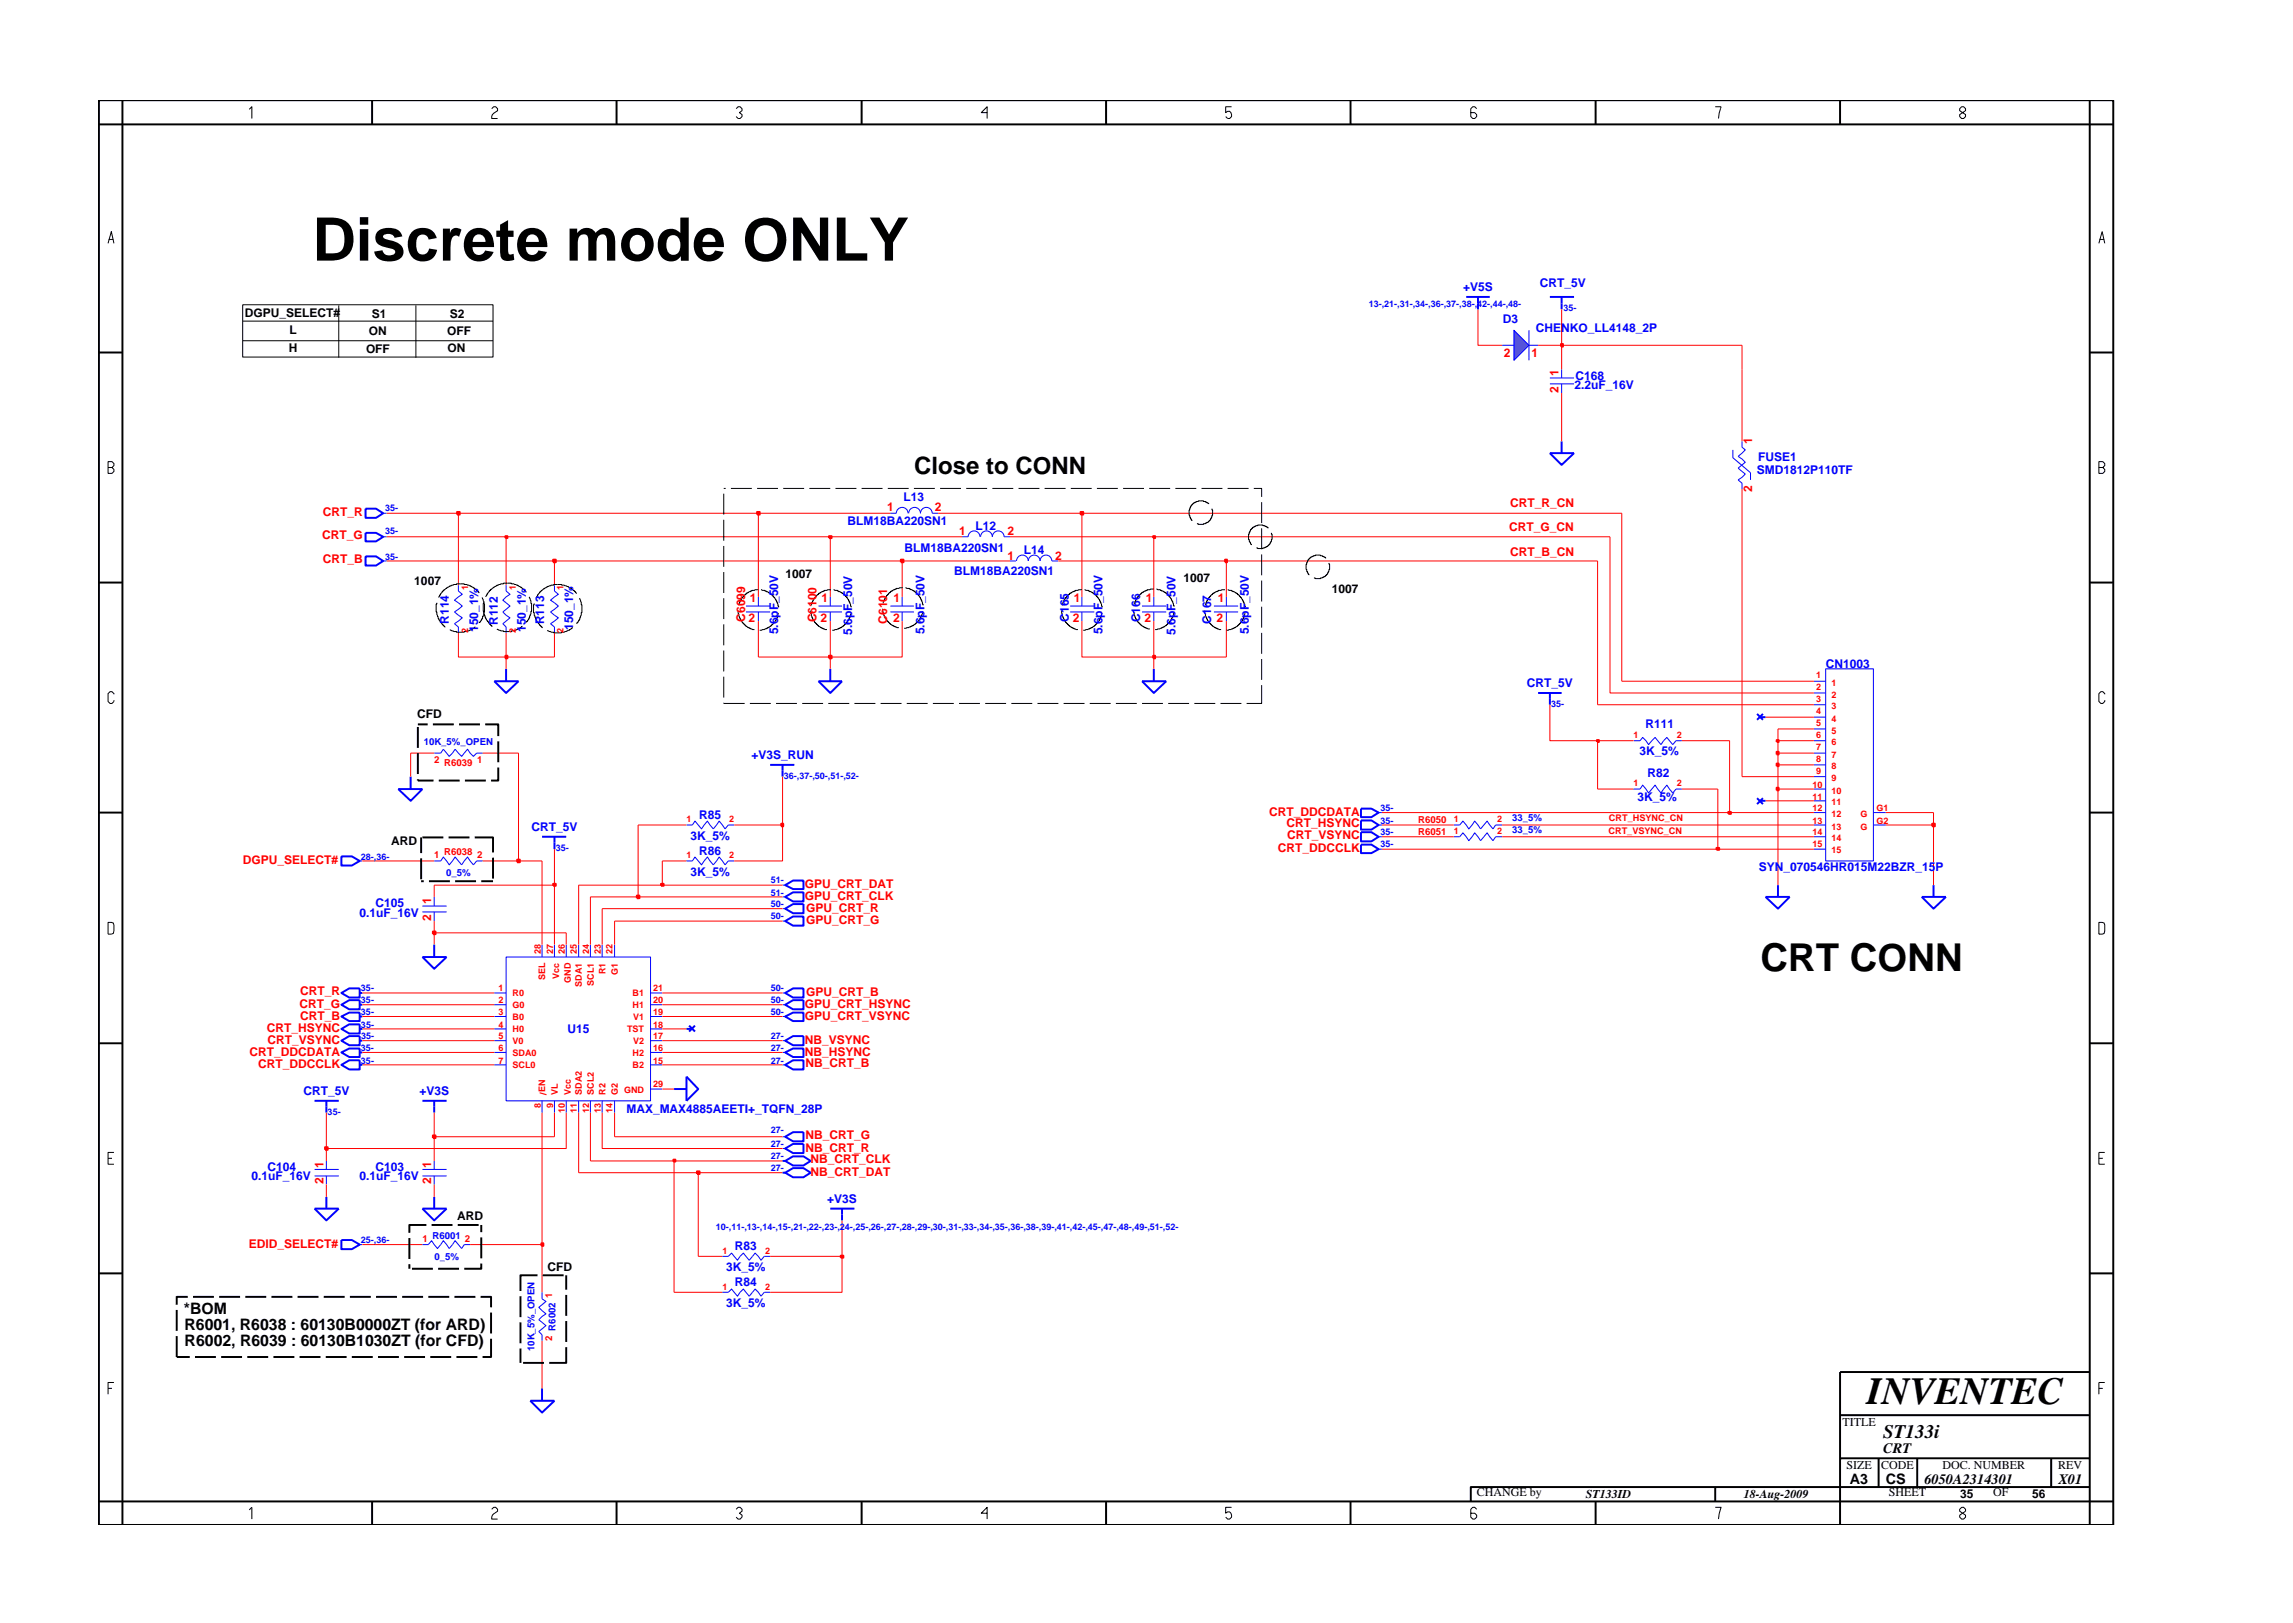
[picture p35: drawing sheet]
<svg xmlns="http://www.w3.org/2000/svg" width="297mm" height="210mm" viewBox="0 0 297 210" stroke-linecap="round" stroke-linejoin="round" font-family="sans-serif">
<defs><g id="words">
<text font-size="7.8" x="40.5" y="33.8">Discrete mode ONLY</text>
<g font-size="5">
<text x="228" y="125.8">CRT CONN</text>
<text x="241.8" y="181.9">INVENTEC</text>
</g>
<text font-size="3.1" x="118.4" y="61.4">Close to CONN</text>
<text font-size="2.5" x="244" y="186.3">ST133i</text>
<g font-size="2.1">
<text x="23.8" y="170.3">*BOM</text>
<text x="23.9" y="172.3">R6001, R6038 : 60130B0000ZT (for ARD)</text>
<text x="23.9" y="174.3">R6002, R6039 : 60130B1030ZT (for CFD)</text>
</g>
<g font-size="1.9">
<text x="244" y="188.2">CRT</text>
<text x="239.6" y="192.2">A3</text>
<text x="244.3" y="192.3">CS</text>
<text x="249.3" y="192.2">6050A2314301</text>
<text x="266.6" y="192.2">X01</text>
</g>
<g font-size="1.6">
<text x="31.7" y="41.1">DGPU_SELECT#</text>
<text x="48.2" y="41.2">S1</text>
<text x="58.3" y="41.1">S2</text>
<text x="37.4" y="45.6">H</text>
<text x="37.5" y="43.3">L</text>
<text x="47.4" y="45.7">OFF</text>
<text x="47.8" y="43.4">ON</text>
<text x="57.9" y="43.4">OFF</text>
<text x="58" y="45.6">ON</text>
<text x="53.7" y="75.8">1007</text>
<text x="101.8" y="74.9">1007</text>
<text x="153.3" y="75.4">1007</text>
<text x="172.5" y="76.8">1007</text>
<text x="54.1" y="93.1">CFD</text>
<text x="50.7" y="109.5">ARD</text>
<text x="59.2" y="158">ARD</text>
<text x="70.9" y="164.6">CFD</text>
<text x="238.7" y="184.8">TITLE</text>
<text x="239.2" y="190.4">SIZE</text>
<text x="243.7" y="190.4">CODE</text>
<text x="251.6" y="190.4">DOC. NUMBER</text>
<text x="266.6" y="190.4">REV</text>
<text x="191.3" y="193.8">CHANGE by</text>
<text x="205.4" y="194.1">ST133ID</text>
<text x="225.9" y="194.1">18-Aug-2009</text>
<text x="244.7" y="193.8">SHEET</text>
<text x="253.9" y="194.1">35</text>
<text x="258.2" y="193.8">OF</text>
<text x="263.3" y="194.1">56</text>
</g>
<g font-size="1.6" fill="#00f">
<text x="189.5" y="37.7">+V5S</text>
<text x="194.7" y="41.9">D3</text>
<text x="199.5" y="37.2">CRT_5V</text>
<text x="198.9" y="43.1">CHENKO_LL4148_2P</text>
<text x="204" y="50.4">2.2uF_16V</text>
<text x="204.1" y="49.2">C168</text>
<text x="227.8" y="59.7">FUSE1</text>
<text x="117.1" y="65">L13</text>
<text x="227.6" y="61.4">SMD1812P110TF</text>
<text x="109.8" y="68">BLM18BA220SN1</text>
<text x="117.2" y="71.5">BLM18BA220SN1</text>
<text x="126.4" y="68.6">L12</text>
<text x="132.6" y="71.7">L14</text>
<text x="123.6" y="74.5">BLM18BA220SN1</text>
<text x="58.1" y="80.8" transform="rotate(-90 58.1 80.8)">R114</text>
<text x="62" y="81.9" transform="rotate(-90 62 81.9)">150_1%</text>
<text x="64.5" y="81" transform="rotate(-90 64.5 81)">R112</text>
<text x="68.1" y="81.9" transform="rotate(-90 68.1 81.9)">150_1%</text>
<text x="70.5" y="80.9" transform="rotate(-90 70.5 80.9)">R113</text>
<text x="74.2" y="81.6" transform="rotate(-90 74.2 81.6)">150_1%</text>
<text x="100.8" y="82.2" transform="rotate(-90 100.8 82.2)">5.6pF_50V</text>
<text x="110.4" y="82.3" transform="rotate(-90 110.4 82.3)">5.6pF_50V</text>
<text x="119.8" y="82.2" transform="rotate(-90 119.8 82.2)">5.6pF_50V</text>
<text x="138.5" y="80.5" transform="rotate(-90 138.5 80.5)">C165</text>
<text x="142.8" y="82.2" transform="rotate(-90 142.8 82.2)">5.6pF_50V</text>
<text x="147.7" y="80.6" transform="rotate(-90 147.7 80.6)">C166</text>
<text x="152.3" y="82.3" transform="rotate(-90 152.3 82.3)">5.6pF_50V</text>
<text x="156.9" y="80.8" transform="rotate(-90 156.9 80.8)">C167</text>
<text x="161.8" y="82.2" transform="rotate(-90 161.8 82.2)">5.6pF_50V</text>
<text x="197.8" y="89">CRT_5V</text>
<text x="236.5" y="86.5">CN1003</text>
<text x="213.1" y="94.3">R111</text>
<text x="97.3" y="98.3">+V3S_RUN</text>
<text x="212.4" y="97.8">3K_5%</text>
<text x="213.4" y="100.7">R82</text>
<text x="68.8" y="107.6">CRT_5V</text>
<text x="90.6" y="106.1">R85</text>
<text x="212.1" y="103.8">3K_5%</text>
<text x="89.4" y="108.8">3K_5%</text>
<text x="89.4" y="113.5">3K_5%</text>
<text x="90.6" y="110.8">R86</text>
<text x="227.8" y="112.9">SYN_070546HR015M22BZR_15P</text>
<text x="46.6" y="118.8">0.1uF_16V</text>
<text x="48.6" y="117.5">C105</text>
<text x="73.5" y="133.9">U15</text>
<text x="39.3" y="141.8">CRT_5V</text>
<text x="54.3" y="141.8">+V3S</text>
<text x="81.1" y="144.1">MAX_MAX4885AEETI+_TQFN_28P</text>
<text x="32.6" y="152.9">0.1uF_16V</text>
<text x="34.7" y="151.7">C104</text>
<text x="46.6" y="152.9">0.1uF_16V</text>
<text x="48.6" y="151.7">C103</text>
<text x="107.2" y="155.8">+V3S</text>
<text x="95.2" y="162">R83</text>
<text x="94.1" y="164.7">3K_5%</text>
<text x="95.2" y="166.7">R84</text>
<text x="94.1" y="169.4">3K_5%</text>
</g>
<g font-size="1.6" fill="#f00">
<text x="194.8" y="46.3">2</text>
<text x="198.4" y="46.3">1</text>
<text x="201.9" y="50.9" transform="rotate(-90 201.9 50.9)">2</text>
<text x="201.9" y="48.7" transform="rotate(-90 201.9 48.7)">1</text>
<text x="227" y="57.5" transform="rotate(-90 227 57.5)">1</text>
<text x="195.6" y="65.7">CRT_R_CN</text>
<text x="227" y="63.8" transform="rotate(-90 227 63.8)">2</text>
<text x="41.8" y="69.9">CRT_G</text>
<text x="41.8" y="66.8">CRT_R</text>
<text x="114.9" y="66.2">1</text>
<text x="121.1" y="66.2">2</text>
<text x="124.2" y="69.4">1</text>
<text x="130.5" y="69.4">2</text>
<text x="195.5" y="68.8">CRT_G_CN</text>
<text x="41.8" y="72.9">CRT_B</text>
<text x="97.1" y="78">1</text>
<text x="106.4" y="78">1</text>
<text x="115.8" y="78">1</text>
<text x="130.5" y="72.5">1</text>
<text x="136.7" y="72.5">2</text>
<text x="139.1" y="78">1</text>
<text x="148.4" y="78">1</text>
<text x="157.7" y="78">1</text>
<text x="195.6" y="72.1">CRT_B_CN</text>
<text x="96.5" y="80.5" transform="rotate(-90 96.5 80.5)">C6099</text>
<text x="97" y="80.6">2</text>
<text x="105.8" y="80.6" transform="rotate(-90 105.8 80.6)">C6100</text>
<text x="106.3" y="80.6">2</text>
<text x="114.9" y="80.8" transform="rotate(-90 114.9 80.8)">C6101</text>
<text x="115.7" y="80.6">2</text>
<text x="139" y="80.6">2</text>
<text x="148.3" y="80.6">2</text>
<text x="157.6" y="80.6">2</text>
<text x="164.4" y="105.7">CRT_DDCDATA</text>
<text x="166.6" y="107.2">CRT_HSYNC</text>
<text x="31.5" y="111.9">DGPU_SELECT#</text>
<text x="165.5" y="110.3">CRT_DDCCLK</text>
<text x="166.7" y="108.7">CRT_VSYNC</text>
<text x="55.9" y="119.3" transform="rotate(-90 55.9 119.3)">2</text>
<text x="55.9" y="117.1" transform="rotate(-90 55.9 117.1)">1</text>
<text x="104.3" y="115">GPU_CRT_DAT</text>
<text x="104.3" y="116.6">GPU_CRT_CLK</text>
<text x="104.4" y="118.2">GPU_CRT_R</text>
<text x="104.4" y="119.7">GPU_CRT_G</text>
<text x="38.8" y="130.6">CRT_G</text>
<text x="38.9" y="128.9">CRT_R</text>
<text x="104.3" y="130.6">GPU_CRT_HSYNC</text>
<text x="104.4" y="129">GPU_CRT_B</text>
<text x="32.3" y="136.7">CRT_DDCDATA</text>
<text x="34.6" y="133.7">CRT_HSYNC</text>
<text x="34.6" y="135.2">CRT_VSYNC</text>
<text x="38.9" y="132.1">CRT_B</text>
<text x="104.3" y="132.1">GPU_CRT_VSYNC</text>
<text x="104.3" y="135.2">NB_VSYNC</text>
<text x="104.3" y="136.7">NB_HSYNC</text>
<text x="33.4" y="138.3">CRT_DDCCLK</text>
<text x="104.3" y="138.2">NB_CRT_B</text>
<text x="104.3" y="147.6">NB_CRT_G</text>
<text x="104.3" y="149.2">NB_CRT_R</text>
<text x="41.9" y="153.4" transform="rotate(-90 41.9 153.4)">2</text>
<text x="41.9" y="151.3" transform="rotate(-90 41.9 151.3)">1</text>
<text x="55.9" y="153.4" transform="rotate(-90 55.9 153.4)">2</text>
<text x="55.9" y="151.3" transform="rotate(-90 55.9 151.3)">1</text>
<text x="105" y="152.3">NB_CRT_DAT</text>
<text x="105" y="150.7">NB_CRT_CLK</text>
<text x="32.2" y="161.6">EDID_SELECT#</text>
</g>
<g font-size="1.2" fill="#00f">
<text x="177.3" y="39.8">13-,21-,31-,34-,36-,37-,38-,42-,44-,48-</text>
<text x="202.6" y="40.3">35-</text>
<text x="49.9" y="66.2">35-</text>
<text x="49.9" y="69.1">35-</text>
<text x="49.9" y="72.5">35-</text>
<text x="200.9" y="91.6">35-</text>
<text x="54.9" y="96.5">10K_5%_OPEN</text>
<text x="101.5" y="101">36-,37-,50-,51-,52-</text>
<text x="178.8" y="105.1">35-</text>
<text x="178.8" y="106.7">35-</text>
<text x="195.9" y="107.9">33_5%</text>
<text x="195.9" y="106.4">33_5%</text>
<text x="46.8" y="111.4">28-,36-</text>
<text x="57.8" y="113.5">0_5%</text>
<text x="72" y="110.3">35-</text>
<text x="178.8" y="109.8">35-</text>
<text x="178.8" y="108.2">35-</text>
<text x="99.9" y="117.5">50-</text>
<text x="99.9" y="114.4">51-</text>
<text x="99.9" y="119.1">50-</text>
<text x="99.9" y="116">51-</text>
<text x="46.8" y="128.4">35-</text>
<text x="46.8" y="131.5">35-</text>
<text x="46.8" y="130">35-</text>
<text x="99.9" y="130">50-</text>
<text x="99.9" y="131.5">50-</text>
<text x="99.9" y="128.4">50-</text>
<text x="46.8" y="136.2">35-</text>
<text x="46.8" y="137.8">35-</text>
<text x="46.8" y="133.1">35-</text>
<text x="46.8" y="134.6">35-</text>
<text x="99.9" y="137.8">27-</text>
<text x="99.9" y="134.6">27-</text>
<text x="99.9" y="136.2">27-</text>
<text x="42.4" y="144.4">35-</text>
<text x="99.9" y="148.6">27-</text>
<text x="99.9" y="146.8">27-</text>
<text x="99.9" y="150.1">27-</text>
<text x="99.9" y="151.8">27-</text>
<text x="46.8" y="161.1">25-,36-</text>
<text x="56" y="160.5">R6001</text>
<text x="92.7" y="159.3">10-,11-,13-,14-,15-,21-,22-,23-,24-,25-,26-,27-,28-,29-,30-,31-,33-,34-,35-,36-,38-,39-,41-,42-,45-,47-,48-,49-,51-,52-</text>
<text x="56.3" y="163.2">0_5%</text>
<text x="72" y="172.4" transform="rotate(-90 72 172.4)">R6002</text>
<text x="69.3" y="175" transform="rotate(-90 69.3 175)">10K_5%_OPEN</text>
</g>
<g font-size="1.2" fill="#f00">
<text x="60.7" y="76.5" transform="rotate(-90 60.7 76.5)">1</text>
<text x="66.8" y="76.5" transform="rotate(-90 66.8 76.5)">1</text>
<text x="73" y="76.5" transform="rotate(-90 73 76.5)">1</text>
<text x="60.7" y="82" transform="rotate(-90 60.7 82)">2</text>
<text x="66.8" y="82" transform="rotate(-90 66.8 82)">2</text>
<text x="73" y="82" transform="rotate(-90 73 82)">2</text>
<text x="235.3" y="87.8">1</text>
<text x="235.3" y="89.4">2</text>
<text x="237.3" y="88.8">1</text>
<text x="211.6" y="95.6">1</text>
<text x="217.2" y="95.6">2</text>
<text x="235.3" y="91">3</text>
<text x="235.3" y="92.5">4</text>
<text x="235.3" y="94">5</text>
<text x="235.3" y="95.6">6</text>
<text x="237.3" y="90.4">2</text>
<text x="237.3" y="91.9">3</text>
<text x="237.3" y="93.5">4</text>
<text x="237.3" y="95">5</text>
<text x="56.2" y="98.8">2</text>
<text x="57.5" y="99.2">R6039</text>
<text x="61.8" y="98.8">1</text>
<text x="211.6" y="101.8">1</text>
<text x="217.2" y="101.8">2</text>
<text x="235.3" y="97.1">7</text>
<text x="235.3" y="98.7">8</text>
<text x="235.3" y="100.3">9</text>
<text x="237.3" y="96.5">6</text>
<text x="237.3" y="98.2">7</text>
<text x="237.3" y="99.7">8</text>
<text x="237.3" y="101.2">9</text>
<text x="88.9" y="106.5">1</text>
<text x="94.5" y="106.5">2</text>
<text x="183.7" y="106.6">R6050</text>
<text x="188.3" y="106.5">1</text>
<text x="193.9" y="106.5">2</text>
<text x="208.4" y="108">CRT_VSYNC_CN</text>
<text x="208.4" y="106.4">CRT_HSYNC_CN</text>
<text x="234.8" y="102.1">10</text>
<text x="234.8" y="103.6">11</text>
<text x="234.8" y="105.1">12</text>
<text x="234.8" y="106.7">13</text>
<text x="237.3" y="102.8">10</text>
<text x="237.3" y="104.3">11</text>
<text x="237.3" y="105.9">12</text>
<text x="237.3" y="107.5">13</text>
<text x="241" y="105.9">G</text>
<text x="241" y="107.5">G</text>
<text x="243.1" y="105.1">G1</text>
<text x="243.1" y="106.7">G2</text>
<text x="56.2" y="111.1">1</text>
<text x="57.5" y="110.8">R6038</text>
<text x="61.8" y="111.1">2</text>
<text x="88.9" y="111.1">1</text>
<text x="94.5" y="111.1">2</text>
<text x="183.7" y="108.1">R6051</text>
<text x="188.3" y="108.1">1</text>
<text x="193.9" y="108.1">2</text>
<text x="234.8" y="108.2">14</text>
<text x="234.8" y="109.8">15</text>
<text x="237.3" y="109">14</text>
<text x="237.3" y="110.5">15</text>
<text x="70" y="123.6" transform="rotate(-90 70 123.6)">28</text>
<text x="71.7" y="123.6" transform="rotate(-90 71.7 123.6)">27</text>
<text x="73.2" y="123.6" transform="rotate(-90 73.2 123.6)">26</text>
<text x="74.7" y="123.6" transform="rotate(-90 74.7 123.6)">25</text>
<text x="76.3" y="123.6" transform="rotate(-90 76.3 123.6)">24</text>
<text x="77.8" y="123.6" transform="rotate(-90 77.8 123.6)">23</text>
<text x="79.4" y="123.6" transform="rotate(-90 79.4 123.6)">22</text>
<text x="64.6" y="128.4">1</text>
<text x="64.6" y="131.5">3</text>
<text x="64.6" y="130">2</text>
<text x="66.4" y="129.1">R0</text>
<text x="66.4" y="130.6">G0</text>
<text x="70.6" y="127" transform="rotate(-90 70.6 127)">SEL</text>
<text x="72.4" y="126.8" transform="rotate(-90 72.4 126.8)">Vcc</text>
<text x="73.9" y="127.3" transform="rotate(-90 73.9 127.3)">GND</text>
<text x="75.4" y="127.8" transform="rotate(-90 75.4 127.8)">SDA1</text>
<text x="76.9" y="127.7" transform="rotate(-90 76.9 127.7)">SCL1</text>
<text x="78.4" y="126.2" transform="rotate(-90 78.4 126.2)">R1</text>
<text x="80" y="126.3" transform="rotate(-90 80 126.3)">G1</text>
<text x="81.9" y="130.6">H1</text>
<text x="81.9" y="129.1">B1</text>
<text x="84.6" y="128.4">21</text>
<text x="84.6" y="130">20</text>
<text x="84.6" y="131.5">19</text>
<text x="64.6" y="133.1">4</text>
<text x="64.6" y="134.6">5</text>
<text x="64.6" y="137.8">7</text>
<text x="64.6" y="136.2">6</text>
<text x="66.4" y="132.1">B0</text>
<text x="66.4" y="133.7">H0</text>
<text x="66.4" y="135.2">V0</text>
<text x="66.4" y="136.8">SDA0</text>
<text x="81.2" y="133.7">TST</text>
<text x="81.9" y="136.8">H2</text>
<text x="82" y="132.1">V1</text>
<text x="82" y="135.2">V2</text>
<text x="84.6" y="136.2">16</text>
<text x="84.6" y="137.8">15</text>
<text x="84.6" y="133.1">18</text>
<text x="84.6" y="134.6">17</text>
<text x="66.4" y="138.4">SCL0</text>
<text x="70" y="143.6" transform="rotate(-90 70 143.6)">8</text>
<text x="70.8" y="141.8" transform="rotate(-90 70.8 141.8)">/EN</text>
<text x="71.7" y="143.6" transform="rotate(-90 71.7 143.6)">9</text>
<text x="72.3" y="141.8" transform="rotate(-90 72.3 141.8)">VL</text>
<text x="73.9" y="141.8" transform="rotate(-90 73.9 141.8)">Vcc</text>
<text x="75.4" y="141.8" transform="rotate(-90 75.4 141.8)">SDA2</text>
<text x="76.9" y="141.8" transform="rotate(-90 76.9 141.8)">SCL2</text>
<text x="78.4" y="141.8" transform="rotate(-90 78.4 141.8)">R2</text>
<text x="80" y="141.8" transform="rotate(-90 80 141.8)">G2</text>
<text x="80.8" y="141.6">GND</text>
<text x="81.9" y="138.4">B2</text>
<text x="84.6" y="140.8">29</text>
<text x="73.2" y="144.2" transform="rotate(-90 73.2 144.2)">10</text>
<text x="74.7" y="144.2" transform="rotate(-90 74.7 144.2)">11</text>
<text x="76.3" y="144.2" transform="rotate(-90 76.3 144.2)">12</text>
<text x="77.8" y="144.2" transform="rotate(-90 77.8 144.2)">13</text>
<text x="79.4" y="144.2" transform="rotate(-90 79.4 144.2)">14</text>
<text x="54.7" y="160.9">1</text>
<text x="60.2" y="160.9">2</text>
<text x="93.6" y="162.4">1</text>
<text x="93.6" y="167.1">1</text>
<text x="99.1" y="162.4">2</text>
<text x="99.1" y="167.1">2</text>
<text x="71.5" y="173.7" transform="rotate(-90 71.5 173.7)">2</text>
<text x="71.5" y="168.1" transform="rotate(-90 71.5 168.1)">1</text>
</g>
</g></defs>
<path d="M227.6 92.5l.8 .7M228 92.9h.7M228.4 92.5l-.8 .7M101.7 117.7l1-.6h1.4v1.2h-1.4zM248.9 116.2h3.2l-1.6 1.5zM250.5 114.7v1.5M54.7 124h3.2l-1.7 1.5zM56.2 122.4v1.6" fill="none" stroke="#00f" stroke-width=".25"/>
<g fill="none" stroke="#00f" stroke-width=".13">
<path d="M194.6 44.7h1.5M198.1 44.7h1.1M198.1 42.8v3.9M115.3 66.5h.8a.76 .76 0 0 1 .8-.8 .76 .76 0 0 1 .7 .8M115.3 78.5h3.1M115.3 79.3h3.1M116.9 77.3v1.2M116.9 79.3v1.2M117.7 66.5a.76 .76 0 0 1 .8-.8 .76 .76 0 0 1 .7 .8 .76 .76 0 0 1 .8-.8 .76 .76 0 0 1 .8 .8h.7M147.9 78.5h3.2M147.9 79.3h3.2M149.5 77.3v1.2"/>
<path d="M149.5 79.3v1.2M235 89.8h1.5M235 88.3h1.5M235 92.9h1.5M235 91.3h1.5M235 96h1.5M235 94.4h1.5M235 99.1h1.5M235 97.6h1.5M236.5 86.6h6.2v24.9h-6.2zM54.7 117.4h3.2M54.7 118.1h3.2"/>
<path d="M56.2 116.2v1.2M56.2 118.1v1.2M101.4 117.7h.3M235 102.2h1.5M235 100.6h1.5M235 105.3h1.5M235 103.7h1.5M235 108.4h1.5M235 106.9h1.5M235 110h1.5M242.7 105.3h1.6M242.7 106.9h1.6"/>
</g>
<path d="M196.1 42.8l2 1.9-2 2z" fill="#3c3cc8"/>
<g fill="none" stroke="#00f" stroke-width=".13">
<path d="M196.1 42.8l2 1.9-2 2zM200.8 49h3.1M200.8 49.7h3.1M202.3 47.9v1.1M202.3 49.7v1.2M224.5 58.3v1l2.3 1.9v1M225.7 57.2v.7l.4 .4-.9 .8 .9 .8-.9 .7 .9 .8-.9 .8 .5 .4v.8M49.6 72.7h.5M49.6 69.5h.5M49.6 66.5h.5M59.4 75.8v.8l.5 .4-1 .8 1 .7-1 .8 1 .7-1 .8 .5 .4v.8M65.6 75.8v.8l.5 .4-1 .8 1 .7-1 .8 1 .7-1 .8 .5 .4v.8"/>
<path d="M71.8 75.8v.8l.5 .4-1 .8 1 .7-1 .8 1 .7-1 .8 .5 .4v.8M96.6 78.5h3.2M96.6 79.3h3.2M98.2 77.3v1.2M98.2 79.3v1.2M106 78.5h3.1M106 79.3h3.1M107.6 77.3v1.2M107.6 79.3v1.2M124.7 69.5h.7a.76 .76 0 0 1 .8-.7 .76 .76 0 0 1 .7 .7M127 69.5a.76 .76 0 0 1 .8-.7 .76 .76 0 0 1 .8 .7 .76 .76 0 0 1 .7-.7 .76 .76 0 0 1 .8 .7h.7M130.8 72.7h.8"/>
<path d="M131.7 72.7a.76 .76 0 0 1 .7-.8 .76 .76 0 0 1 .8 .8 .76 .76 0 0 1 .8-.8 .76 .76 0 0 1 .7 .8 .76 .76 0 0 1 .8-.8 .76 .76 0 0 1 .8 .8h.8M138.6 78.5h3.2M138.6 79.3h3.2M140.2 77.3v1.2M140.2 79.3v1.2M157.3 78.5h3.1M157.3 79.3h3.1M158.9 77.3v1.2M158.9 79.3v1.2M56.2 97.6h.9l.3-.5 .8 .9 .8-.9 .8 .9 .8-.9 .7 .9 .5-.4h.7M211.6 96h.9l.3-.5 .8 1 .8-1 .8 1 .7-1 .8 1 .4-.5h.8M46.6 111.5h.3"/>
<path d="M56.2 111.5h.9l.3-.5 .8 1 .8-1 .8 1 .8-1 .7 1 .5-.5h.7M88.9 106.9h.8l.3-.5 .9 1 .7-1 .8 1 .8-1 .7 1 .4-.5h.8M88.9 111.5h.8l.3-.5 .9 1 .7-1 .8 1 .8-1 .7 1 .4-.5h.8M101.4 119.3h.3M101.4 114.7h.3M101.4 116.2h.3M178.6 108.4h.4M178.6 106.9h.4M178.6 110h.4M178.6 105.3h.4M188.3 108.4h.8l.4-.5 .8 1 .7-1 .8 1 .8-1 .8 1 .3-.5h.9M188.3 106.9h.8l.4-.5 .8 1 .7-1 .8 1 .8-1 .8 1 .3-.5h.9"/>
<path d="M211.6 102.2h.9l.3-.5 .8 1 .8-1 .8 1 .7-1 .8 1 .4-.5h.8M64 130.2h1.6M64 131.7h1.6M64 134.8h1.6M64 138h1.6M64 128.6h1.6M64 133.3h1.6M64 136.3h1.6M65.6 124h18.7v18.6h-18.7zM70.2 122.4v1.6M71.8 122.4v1.6M73.3 122.4v1.6"/>
<path d="M75 122.4v1.6M76.5 122.4v1.6M78 122.4v1.6M79.6 122.4v1.6M84.3 130.2h1.5M84.3 131.7h1.5M84.3 134.8h1.5M84.3 138h1.5M84.3 128.6h1.5M84.3 133.3h1.5M84.3 136.3h1.5M101.4 130.2h.3"/>
<path d="M101.4 131.7h.3M101.4 134.8h.3M101.4 138h.3M101.4 128.6h.3M101.4 136.3h.3M40.8 151.5h3.1M40.8 152.3h3.1M42.3 150.4v1.1M42.3 152.3v1.1M54.7 151.5h3.2M54.7 152.3h3.2M56.2 150.4v1.1"/>
<path d="M56.2 152.3v1.1M70.2 142.6v1.5M71.8 142.6v1.5M73.3 142.6v1.5M75 142.6v1.5M76.5 142.6v1.5M78 142.6v1.5M79.6 142.6v1.5M84.3 141.1h1.5M101.4 148.8h.3M101.4 147.3h.3M46.6 161.2h.3"/>
<path d="M54.7 161.2h.8l.4-.5 .8 1 .7-1 .8 1 .8-1 .8 1 .3-.5h.8M70.2 167.4v.9l.5 .3-.9 .8 .9 .8-.9 .8 .9 .7-.9 .8 .4 .4v.8M93.6 162.8h.7l.5-.5 .7 1 .8-1 .8 1 .7-1 .8 1 .4-.5h.8M93.6 167.4h.7l.5-.4 .7 .9 .8-.9 .8 .9 .7-.9 .8 .9 .4-.5h.8"/>
</g>
<g fill="none" stroke="#00f" stroke-width=".25">
<path d="M189.9 38.5h3.1M191.5 38.5v1.6M200.8 38.5h3.1M202.3 38.5v1.6M200.8 58.7h3.1l-1.6 1.5zM202.3 57.2v1.5M47.4 72.1h1.3l.9 .6-.9 .6h-1.3zM47.4 69h1.3l.9 .5-.9 .6h-1.3zM47.4 65.9h1.3l.9 .6-.9 .6h-1.3zM64 88.3h3.2l-1.6 1.5zM65.6 86.6v1.7M99.8 99.1h3.1"/>
<path d="M101.4 99.1v1.5M106 88.3h3.1l-1.5 1.5zM107.6 86.6v1.7M147.9 88.3h3.2l-1.6 1.5zM149.5 86.6v1.7M199.2 89.8h3.1M200.8 89.8v1.5M44.2 110.9h1.4l1 .6-1 .6h-1.4zM51.6 102.2h3.1l-1.5 1.5zM53.2 100.6v1.6M70.2 108.4h3.1M71.8 108.4v1.6"/>
<path d="M101.7 119.3l1-.6h1.4v1.2h-1.4zM101.7 114.7l1-.6h1.4v1.1h-1.4zM101.7 116.2l1-.6h1.4v1.2h-1.4zM176.3 109.4h1.4l.9 .6-.9 .5h-1.4zM176.3 104.8h1.4l.9 .5-.9 .6h-1.4zM176.3 107.8h1.4l.9 .6-.9 .6h-1.4zM176.3 106.3h1.4l.9 .6-.9 .6h-1.4zM227.6 103.4l.8 .8M228 103.7h.7M228.4 103.4l-.8 .8M228.7 116.2h3.1l-1.5 1.5zM230.3 114.7v1.5"/>
<path d="M44.2 136.3l1-.5h1.4v1.1h-1.4zM44.2 131.7l1-.5h1.4v1.1h-1.4zM44.2 133.3l1-.6h1.4v1.2h-1.4zM44.2 128.6l1-.6h1.4v1.2h-1.4zM44.2 134.8l1-.6h1.4v1.2h-1.4zM44.2 138l1-.6h1.4v1.1h-1.4zM44.2 130.2l1-.6h1.4v1.2h-1.4zM46.6 136.3h.3M46.6 131.7h.3M46.6 133.3h.3M46.6 128.6h.3M46.6 134.8h.3"/>
<path d="M46.6 138h.3M46.6 130.2h.3M88.9 139.5l1.6 1.6-1.6 1.5zM88.9 133.3h.8M89.3 132.9l.7 .7M90 132.9l-.7 .7M101.7 130.2l1-.6h1.4v1.2h-1.4zM101.7 131.7l1-.5h1.4v1.1h-1.4zM101.7 134.8l1-.6h1.4v1.2h-1.4zM101.7 138l1-.6h1.4v1.1h-1.4zM101.7 136.3l1-.5h1.4v1.1h-1.4zM101.7 128.6l1-.6h1.4v1.2h-1.4z"/>
<path d="M40.8 156.6h3.1l-1.6 1.5zM40.8 142.6h3.1M42.3 142.6v1.5M42.3 155.1v1.5M54.7 156.6h3.2l-1.7 1.5zM54.7 142.6h3.2M56.2 142.6v1.5M56.2 155.1v1.5M87.3 141.1h1.6M101.4 150.4h.3M101.4 151.9h.3M101.7 148.8l1-.6h1.4v1.2h-1.4z"/>
<path d="M101.7 150.4l1-.6h1.4l.9 .6-.9 .6h-1.4zM101.7 151.9l1-.6h1.4l.9 .6-.9 .6h-1.4zM101.7 147.3l1-.6h1.4v1.2h-1.4zM107.6 156.6h3.1M109.1 156.6v1.5M44.2 160.6h1.4l1 .6-1 .6h-1.4zM70.2 179.9v1.6M68.7 181.5h3.1l-1.6 1.5z"/>
</g>
<path d="M87.3 150.4v17h6.3M90.5 151.9v10.9h3.1M70.2 161.2v6.2M70.2 173.7v6.2M99.8 162.8h9.3v4.6h-9.3" fill="none" stroke="#f00" stroke-width=".13"/>
<path d="M108.9 162.7h.3v.2h-.3z" fill-rule="evenodd" fill="#8e2323"/>
<path d="M108.9 162.7h.3v.2h-.3z" fill="none" stroke="#f00" stroke-width=".25"/>
<path d="M109.1 158.1v4.7M46.9 161.2h7.8M60.9 161.2h9.3" fill="none" stroke="#f00" stroke-width=".13"/>
<path d="M70.1 161.1h.3v.3h-.3z" fill-rule="evenodd" fill="#8e2323"/>
<path d="M70.1 161.1h.3v.3h-.3z" fill="none" stroke="#f00" stroke-width=".25"/>
<path d="M42.3 153.4v1.7M56.2 153.4v1.7M70.2 144.1v17.1M75 144.1v7.8h15.5" fill="none" stroke="#f00" stroke-width=".13"/>
<path d="M90.3 151.8h.3v.3h-.3z" fill-rule="evenodd" fill="#8e2323"/>
<path d="M90.3 151.8h.3v.3h-.3z" fill="none" stroke="#f00" stroke-width=".25"/>
<path d="M42.3 148.8v1.6M56.2 147.3v3.1M76.5 144.1v6.3h10.8M90.5 151.9h10.9" fill="none" stroke="#f00" stroke-width=".13"/>
<path d="M87.2 150.2h.3v.3h-.3z" fill-rule="evenodd" fill="#8e2323"/>
<path d="M87.2 150.2h.3v.3h-.3z" fill="none" stroke="#f00" stroke-width=".25"/>
<path d="M87.3 150.4h14.1" fill="none" stroke="#f00" stroke-width=".13"/>
<path d="M42.1 148.6h.3v.4h-.3z" fill-rule="evenodd" fill="#8e2323"/>
<path d="M42.1 148.6h.3v.4h-.3z" fill="none" stroke="#f00" stroke-width=".25"/>
<path d="M42.3 144.1v4.7h31v-4.7M78 144.1v4.7h23.4" fill="none" stroke="#f00" stroke-width=".13"/>
<path d="M56.1 147.1h.3v.3h-.3z" fill-rule="evenodd" fill="#8e2323"/>
<path d="M56.1 147.1h.3v.3h-.3z" fill="none" stroke="#f00" stroke-width=".25"/>
<g fill="none" stroke="#f00" stroke-width=".13">
<path d="M70.2 111.5v10.9M71.8 114.7v7.7M75 114.7v7.7M76.5 116.2v6.2M78 117.7v4.7M79.6 119.3v3.1M46.9 138h17.1M46.9 136.3h17.1M46.9 134.8h17.1M46.9 133.3h17.1M46.9 131.7h17.1M46.9 130.2h17.1"/>
<path d="M46.9 128.6h17.1M56.2 120.8v1.6M73.3 120.8v1.6M85.8 138h15.6M85.8 136.3h15.6M85.8 134.8h15.6M85.8 133.3h3.1M85.8 131.7h15.6M85.8 130.2h15.6M85.8 128.6h15.6M56.2 144.1v3.2h15.6v-3.2M79.6 144.1v3.2h21.8"/>
<path d="M85.8 141.1h1.5"/>
</g>
<path d="M56.1 120.7h.3v.3h-.3z" fill-rule="evenodd" fill="#8e2323"/>
<path d="M56.1 120.7h.3v.3h-.3z" fill="none" stroke="#f00" stroke-width=".25"/>
<path d="M56.2 114.7v1.5M56.2 119.3v1.5h17.1M76.5 116.2h6.2M78 117.7h23.4M79.6 119.3h21.8" fill="none" stroke="#f00" stroke-width=".13"/>
<path d="M82.5 116h.3v.4h-.3z" fill-rule="evenodd" fill="#8e2323"/>
<path d="M82.5 116h.3v.4h-.3z" fill="none" stroke="#f00" stroke-width=".25"/>
<path d="M56.2 114.7h15.6M82.7 106.9v9.3h18.7" fill="none" stroke="#f00" stroke-width=".13"/>
<path d="M71.7 114.5h.3v.3h-.3z" fill-rule="evenodd" fill="#8e2323"/>
<path d="M71.7 114.5h.3v.3h-.3z" fill="none" stroke="#f00" stroke-width=".25"/>
<path d="M71.8 110v4.7M75 114.7h10.8" fill="none" stroke="#f00" stroke-width=".13"/>
<path d="M85.6 114.5h.4v.3h-.4z" fill-rule="evenodd" fill="#8e2323"/>
<path d="M85.6 114.5h.4v.3h-.4z" fill="none" stroke="#f00" stroke-width=".25"/>
<path d="M46.9 111.5h9.3M62.5 111.5h4.7M85.8 111.5v3.2h15.6M230.3 102.2v12.5M250.5 106.9v7.8" fill="none" stroke="#f00" stroke-width=".13"/>
<path d="M67 111.4h.3v.3h-.3z" fill-rule="evenodd" fill="#8e2323"/>
<path d="M67 111.4h.3v.3h-.3z" fill="none" stroke="#f00" stroke-width=".25"/>
<path d="M67.2 97.6v13.9h3M85.8 111.5h3.1M101.4 106.9v4.6h-6.3M179 110h43.5" fill="none" stroke="#f00" stroke-width=".13"/>
<path d="M222.4 109.8h.3v.3h-.3z" fill-rule="evenodd" fill="#8e2323"/>
<path d="M222.4 109.8h.3v.3h-.3z" fill="none" stroke="#f00" stroke-width=".25"/>
<path d="M82.7 106.9h6.2M95.1 106.9h6.3M179 108.4h9.3M194.6 108.4h40.4M222.5 102.2v7.8h12.5" fill="none" stroke="#f00" stroke-width=".13"/>
<path d="M101.2 106.7h.3v.3h-.3z" fill-rule="evenodd" fill="#8e2323"/>
<path d="M101.2 106.7h.3v.3h-.3z" fill="none" stroke="#f00" stroke-width=".25"/>
<path d="M101.4 100.6v6.3M179 106.9h9.3M194.6 106.9h40.4M244.3 106.9h6.2" fill="none" stroke="#f00" stroke-width=".13"/>
<path d="M250.3 106.7h.3v.3h-.3z" fill-rule="evenodd" fill="#8e2323"/>
<path d="M250.3 106.7h.3v.3h-.3z" fill="none" stroke="#f00" stroke-width=".25"/>
<path d="M179 105.3h45.1M250.5 105.3v1.6" fill="none" stroke="#f00" stroke-width=".13"/>
<path d="M223.9 105.2h.3v.2h-.3z" fill-rule="evenodd" fill="#8e2323"/>
<path d="M223.9 105.2h.3v.2h-.3z" fill="none" stroke="#f00" stroke-width=".25"/>
<path d="M207 96v6.2h4.6M224.1 96v9.3h10.9M217.9 102.2h4.6M228.7 103.7h6.3M244.3 105.3h6.2" fill="none" stroke="#f00" stroke-width=".13"/>
<path d="M230.2 102.1h.2v.3h-.2z" fill-rule="evenodd" fill="#8e2323"/>
<path d="M230.2 102.1h.2v.3h-.2z" fill="none" stroke="#f00" stroke-width=".25"/>
<path d="M225.7 63.4v37.2h9.3M53.2 97.6v3M230.3 99.1v3.1h4.7" fill="none" stroke="#f00" stroke-width=".13"/>
<path d="M230.2 98.9h.2v.4h-.2z" fill-rule="evenodd" fill="#8e2323"/>
<path d="M230.2 98.9h.2v.4h-.2z" fill="none" stroke="#f00" stroke-width=".25"/>
<path d="M53.2 97.6h3M62.5 97.6h4.7M230.3 97.6v1.5h4.7" fill="none" stroke="#f00" stroke-width=".13"/>
<path d="M230.2 97.4h.2v.3h-.2z" fill-rule="evenodd" fill="#8e2323"/>
<path d="M230.2 97.4h.2v.3h-.2z" fill="none" stroke="#f00" stroke-width=".25"/>
<path d="M200.8 91.3v4.7h6.2M230.3 96v1.6h4.7" fill="none" stroke="#f00" stroke-width=".13"/>
<path d="M206.9 95.9h.2v.2h-.2z" fill-rule="evenodd" fill="#8e2323"/>
<path d="M206.9 95.9h.2v.2h-.2z" fill="none" stroke="#f00" stroke-width=".25"/>
<path d="M207 96h4.6M217.9 96h6.2" fill="none" stroke="#f00" stroke-width=".13"/>
<path d="M230.2 95.9h.2v.2h-.2z" fill-rule="evenodd" fill="#8e2323"/>
<path d="M230.2 95.9h.2v.2h-.2z" fill="none" stroke="#f00" stroke-width=".25"/>
<path d="M207 72.7v18.6h28M208.6 69.5v20.3h26.4M210.1 66.5v21.8h24.9M59.4 82v3.1h6.2v1.5M107.6 85.1v1.5M149.5 85.1v1.5M228.7 92.9h6.3M235 94.4h-4.7v1.6h4.7" fill="none" stroke="#f00" stroke-width=".13"/>
<path d="M65.5 84.9h.2v.4h-.2z" fill-rule="evenodd" fill="#8e2323"/>
<path d="M65.5 84.9h.2v.4h-.2z" fill="none" stroke="#f00" stroke-width=".25"/>
<path d="M65.6 82v3.1h6.2v-3.1M98.2 80.5v4.6h9.4" fill="none" stroke="#f00" stroke-width=".13"/>
<path d="M107.4 84.9h.3v.4h-.3z" fill-rule="evenodd" fill="#8e2323"/>
<path d="M107.4 84.9h.3v.4h-.3z" fill="none" stroke="#f00" stroke-width=".25"/>
<path d="M107.6 80.5v4.6h9.3v-4.6M140.2 80.5v4.6h9.3" fill="none" stroke="#f00" stroke-width=".13"/>
<path d="M149.4 84.9h.2v.4h-.2z" fill-rule="evenodd" fill="#8e2323"/>
<path d="M149.4 84.9h.2v.4h-.2z" fill="none" stroke="#f00" stroke-width=".25"/>
<path d="M50.1 72.7h21.7v3.1M59.4 66.5v9.3M65.6 69.5v6.3M98.2 66.5v10.8M107.6 69.5v7.8M116.9 72.7v4.6M140.2 66.5v10.8M149.5 69.5v7.8M158.9 72.7v4.6M149.5 80.5v4.6h9.4v-4.6" fill="none" stroke="#f00" stroke-width=".13"/>
<path d="M71.7 72.5h.3v.3h-.3z" fill-rule="evenodd" fill="#8e2323"/>
<path d="M71.7 72.5h.3v.3h-.3z" fill="none" stroke="#f00" stroke-width=".25"/>
<path d="M71.8 72.7h45.1" fill="none" stroke="#f00" stroke-width=".13"/>
<path d="M116.7 72.5h.3v.3h-.3z" fill-rule="evenodd" fill="#8e2323"/>
<path d="M116.7 72.5h.3v.3h-.3z" fill="none" stroke="#f00" stroke-width=".25"/>
<path d="M116.9 72.7h13.9M137.1 72.7h21.8" fill="none" stroke="#f00" stroke-width=".13"/>
<path d="M158.7 72.5h.2v.3h-.2z" fill-rule="evenodd" fill="#8e2323"/>
<path d="M158.7 72.5h.2v.3h-.2z" fill="none" stroke="#f00" stroke-width=".25"/>
<path d="M50.1 69.5h15.5M158.9 72.7h48.1" fill="none" stroke="#f00" stroke-width=".13"/>
<path d="M65.5 69.5h.2v.2h-.2z" fill-rule="evenodd" fill="#8e2323"/>
<path d="M65.5 69.5h.2v.2h-.2z" fill="none" stroke="#f00" stroke-width=".25"/>
<path d="M65.6 69.5h42" fill="none" stroke="#f00" stroke-width=".13"/>
<path d="M107.4 69.5h.3v.2h-.3z" fill-rule="evenodd" fill="#8e2323"/>
<path d="M107.4 69.5h.3v.2h-.3z" fill="none" stroke="#f00" stroke-width=".25"/>
<path d="M107.6 69.5h17.1M130.8 69.5h18.7" fill="none" stroke="#f00" stroke-width=".13"/>
<path d="M149.4 69.5h.2v.2h-.2z" fill-rule="evenodd" fill="#8e2323"/>
<path d="M149.4 69.5h.2v.2h-.2z" fill="none" stroke="#f00" stroke-width=".25"/>
<path d="M50.1 66.5h9.3M149.5 69.5h59.1" fill="none" stroke="#f00" stroke-width=".13"/>
<path d="M59.2 66.3h.3v.4h-.3z" fill-rule="evenodd" fill="#8e2323"/>
<path d="M59.2 66.3h.3v.4h-.3z" fill="none" stroke="#f00" stroke-width=".25"/>
<path d="M59.4 66.5h38.8" fill="none" stroke="#f00" stroke-width=".13"/>
<path d="M98.1 66.3h.3v.4h-.3z" fill-rule="evenodd" fill="#8e2323"/>
<path d="M98.1 66.3h.3v.4h-.3z" fill="none" stroke="#f00" stroke-width=".25"/>
<path d="M98.2 66.5h17.1M121.5 66.5h18.7" fill="none" stroke="#f00" stroke-width=".13"/>
<path d="M140 66.3h.3v.4h-.3z" fill-rule="evenodd" fill="#8e2323"/>
<path d="M140 66.3h.3v.4h-.3z" fill="none" stroke="#f00" stroke-width=".25"/>
<path d="M191.5 40.1v4.6h3.1M199.2 44.7h3.1v3.2M202.3 50.9v6.3M225.7 44.7v12.5M140.2 66.5h69.9" fill="none" stroke="#f00" stroke-width=".13"/>
<path d="M202.2 44.6h.3v.3h-.3z" fill-rule="evenodd" fill="#8e2323"/>
<path d="M202.2 44.6h.3v.3h-.3z" fill="none" stroke="#f00" stroke-width=".25"/>
<path d="M202.3 40.1v4.6h23.4" fill="none" stroke="#f00" stroke-width=".13"/>
<g fill="none" stroke="#000" stroke-width=".25">
<path d="M12.8 13h261v184.6h-261zM12.8 16.1h261M15.9 13v184.6M48.2 13v3.1M79.9 13v3.1M111.6 13v3.1M143.3 13v3.1M174.9 13v3.1M206.7 13v3.1M238.4 13v3.1M270.7 13v184.6M12.8 45.7h3.1"/>
<path d="M270.7 45.7h3.1M12.8 75.5h3.1M270.7 75.5h3.1M54.1 93.8h1.3M54.1 94.2v2.7M54.1 97.6v2.7M56.1 93.8h2.7M59.5 93.8h2.7M62.9 93.8h1.6v1.6M64.5 99.4v1.7h-.9M64.5 96v2.7M12.8 105.3h3.1"/>
<path d="M54.1 101v.1h2.1M54.6 114.2h.3M54.6 108.5v2M54.6 111.2v2.7M54.7 108.5h2.7M55.6 114.2h2.7M56.8 101.1h2.7M58.1 108.5h2.7M59 114.2h2.7M60.2 101.1h2.7M61.5 108.5h2.4v1.9M62.3 114.2h1.6"/>
<path d="M63.9 111.1v2.7M270.7 105.3h3.1M12.8 135.2h3.1M270.7 135.2h3.1M55.2 158.7h-2.2v1M55.9 158.7h2.7M59.3 158.7h2.7M62.3 158.7v.9M12.8 165h3.1M22.9 173.1v2.7h1.7M22.9 169.7v2.7M24.3 168h-1.4v1"/>
<path d="M25 168h2.7M25.3 175.8h2.7M28.4 168h2.7M28.6 175.8h2.8M31.8 168h2.7M32 175.8h2.7M35.2 168h2.7M35.4 175.8h2.7M38.6 168h2.7M38.8 175.8h2.7M41.9 168h2.7M42.2 175.8h2.7"/>
<path d="M45.3 168h2.7M45.6 175.8h2.7M48.7 168h2.7M49 175.8h2.7M52.1 168h2.7M52.4 175.8h2.7M53 160.4v2.7M53 163.8v.6M53.4 164.4h2.7M55.5 168h2.7M55.7 175.8h2.7M56.8 164.4h2.7"/>
<path d="M58.9 168h2.7M59.1 175.8h2.7M62.3 168h1.3v1.4M62.3 163.7v.7h-2.2M62.3 160.3v2.7M63.6 173.4v2.4h-1.1M63.6 170v2.7M67.4 167.9v2.7M67.4 171.3v2.7M67.4 174.7v1.9M67.8 176.6h2.7M69.6 165.2h-2.2v2"/>
<path d="M70.3 165.2h2.7M73.3 174.5v2.1h-2.2M73.3 165.2v1.9M73.3 167.8v2.7M73.3 171.1v2.7M270.7 165h3.1M270.7 177.7h-32.3v19.9M12.8 194.5h261M48.2 194.5v3.1M79.9 194.5v3.1M111.6 194.5v3.1M143.3 194.5v3.1"/>
<path d="M174.9 194.5v3.1M206.7 194.5v3.1M222.2 192.6v1.9M238.4 183.3h32.3M238.4 188.9h32.3M243.4 188.9v3.7M248.4 188.9v3.7M265.7 188.9v3.7M270.7 192.6h-80.2v1.9"/>
</g>
<g fill="none" stroke="#000" stroke-width=".13">
<path d="M32.3 14.2l.3-.4v1.6M63.7 14.1l.3-.3h.2l.3 .3v.2l-.5 .4-.3 .4v.3h.8M95.4 14.1l.2-.3h.3l.2 .3v.2l-.3 .3 .3 .2v.3l-.2 .3h-.3l-.2-.3M127.9 14.6h-.8l.8-.8v1.6M159.5 13.8h-.7v.8l.2-.2a.5 .5 0 0 1 .5 .7l-.2 .3h-.3l-.2-.3M191.3 14.1l-.3-.3h-.2l-.3 .3v1l.3 .3h.2l.3-.3v-.3l-.3-.2h-.5M222.2 13.8h.8l-.4 1.6M254.1 13.8l-.2 .3v.2l.7 .5v.3l-.2 .3h-.3l-.2-.3v-.3l.7-.5v-.2l-.2-.3zM14 31.5l.4-1.5 .4 1.5M14.1 31h.6M31.4 39.5h32.5v6.8h-32.5zM43.9 39.6v6.7"/>
<path d="M53.9 39.6v6.7M271.9 31.5l.4-1.5 .4 1.5M272 31h.6M31.4 41.6h32.5M31.4 44.1h32.5M14 60.6h.5l.3-.3v-.2l-.3-.3h-.5v1.5h.5l.3-.2v-.3l-.3-.2M56.6 78.1v.2h-.1v1h.1v.3l.1 .3h.1v.2v.2l.4 .3 .1 .3 .4 .3M62.1 76.8a3.1 3.1 0 0 0-1.6-1.1h-.4v-.1l-1.3 .1a2.85 2.85 0 0 0-1.7 1.3h-.1l-.2 .4M62.4 77.4l.3 .5v.4h.1v1h-.1v.3l-.1 .3h-.1v.2h-.1v.2h-.1l-.2 .4M62.7 78v.2h-.1v1h.1v.3l.1 .3h.1v.2l.2 .5h.2l.1 .3 .4 .3M68.2 76.7a3.1 3.1 0 0 0-1.6-1.1h-.4h-1.3a2.85 2.85 0 0 0-1.7 1.3h-.1l-.2 .4M68.5 77.3l.3 .5v.4h.1v1h-.1v.3l-.1 .3h-.1v.2h-.1v.2h-.1l-.2 .4"/>
<path d="M69.2 78.2v.1h-.1v1.1h.1v.3l.1 .3h.1v.2h.1l.1 .4 .2 .1 .1 .3 .4 .3M74.7 76.9a3.1 3.1 0 0 0-1.6-1.1h-.3v-.1l-1.4 .1a2.85 2.85 0 0 0-1.7 1.3h-.1l-.1 .4M75 77.5l.3 .5v.3h.1v1.1h-.1v.3l-.1 .3h-.1v.2h-.1v.2l-.3 .4M93.8 63.3h.2M93.8 64v2.7M93.8 67.3v2.7M93.8 70.7v2.7M93.8 74.1v2.7M93.8 77.5v2.7M94.7 63.3h2.7M95.6 79.1v.3l.2 .5a1.93 1.93 0 0 0 .7 1l.4 .4h.2v.1l.4 .2h.2M98.1 63.3h2.7"/>
<path d="M98.2 76.4l-.8 .1-.2 .2h-.3v.1h-.2l-.7 .9-.3 .7M98.6 76.4l.5 .1 .2 .2 .5 .1 .7 .9 .4 1M100.9 79.4l-.2 .5a1.93 1.93 0 0 1-.7 1l-.1 .2-.5 .2v.1h-.1v.1l-.9 .1M101.5 63.3h2.7M104.8 63.3h2.8M105 79.1v.3l.2 .5a1.93 1.93 0 0 0 .7 1l.4 .4h.2v.1l.4 .2h.2M107.6 76.4l-.8 .1-.2 .2-.5 .1-.7 .9-.3 .7M108 76.4l.5 .1 .2 .2 .5 .1 .6 .6 .1 .4h.1v.2h.1l.2 .7M108.2 63.3h2.7M110.3 79.4l-.2 .5a1.93 1.93 0 0 1-.7 1l-.2 .2-.4 .2v.1h-.1v.1l-.9 .1M111.6 63.3h2.7M114.3 78.9v.3l.2 .4a1.93 1.93 0 0 0 .7 1l.4 .5h.2l.4 .2h.2"/>
<path d="M115 63.3h2.7M117 76.1l-.9 .1v.1l-.5 .2v.1h-.2l-.7 .8-.3 .8M117.3 76.1l.5 .1 .2 .2 .5 .2 .5 .5 .2 .3v.2h.1v.2h.1l.2 .6M118.4 63.3h2.7M119.6 79.2l-.2 .4a1.93 1.93 0 0 1-.7 1l-.1 .3-.5 .2h-.1v.1l-.9 .2M121.8 63.3h2.7M125.2 63.3h2.7M128.6 63.3h2.7M131.9 63.3h2.7M135.3 63.3h2.7M137.5 79.1v.3l.2 .5a1.93 1.93 0 0 0 .7 1l.4 .4h.2v.1l.4 .2h.2M138.7 63.3h2.7"/>
<path d="M140.2 76.4l-.9 .1-.2 .2-.5 .1-.7 .9-.3 .7M140.5 76.4l.5 .1 .2 .2 .5 .1 .7 .9 .4 1M142.1 63.3h2.7M142.8 79.4l-.2 .5a1.93 1.93 0 0 1-.7 1l-.1 .2-.5 .2v.1h-.1v.1l-.9 .1M145.5 63.3h2.7M146.8 79v.4l.2 .4a1.93 1.93 0 0 0 .7 1l.4 .4h.2v.1l.4 .2h.3M148.9 63.3h2.7M149.5 76.3l-.9 .1v.1l-.7 .2-.7 .9-.3 .7M149.8 76.3l.5 .1v.1l.7 .2 .6 .6 .2 .5v.1h.1l.2 .7M152.1 79.4l-.2 .4a1.93 1.93 0 0 1-.7 1l-.1 .3-.4 .1v.1h-.2v.1l-.9 .2M152.3 63.3h2.7M155.6 63.3h2.8"/>
<path d="M156.1 79.1v.3l.1 .5a1.93 1.93 0 0 0 .7 1l.4 .4h.2v.1l.4 .2h.3M156.6 65.3l-.1-.2h-.3v-.1h-.3v-.1h-.7v.1h-.2v.1h-.4l-.3 .4v.1l-.2 .2v.3h-.1v.6h.1v.3l.2 .2v.1l.2 .1M157 65.9v.2h.1v.6h-.1v.3h-.1v.2h-.1v.1l-.1 .2-.2 .2h-.2v.1h-.1h-.3v.1h-.7v-.1h-.1M158.7 76.4l-.9 .1-.1 .2-.5 .1-.8 .9-.2 .7M159 76.4l.5 .1v.1h.2v.1h.2l.4 .2 .7 .8 .3 1M159 63.3h2.7M161.3 79.4l-.2 .5a1.93 1.93 0 0 1-.6 1l-.2 .2-.4 .2v.1h-.2v.1l-.8 .1M162.4 63.3h1v1.1M163.4 65.1v2.7M163.4 68.4v2.7M163.4 71.8v2.7M163.4 75.2v2.7"/>
<path d="M163.4 78.6v2.7M164.3 68.4l-.1-.1h-.2l-.1-.2h-.3v-.1h-.7v.1h-.2v.1l-.5 .2-.2 .2v.2l-.2 .1v.3h-.1v.7h.1v.2h.1l.1 .4 .2 .1M164.7 69v.2h.1v.7h-.1v.2h-.1l-.1 .4-.3 .3-.3 .1v.1h-.3v.1h-.7v-.1h-.1M171.7 72.3l-.1-.1-.3-.1v-.1h-.2v-.1h-.7v.1h-.3v.1l-.3 .1-.4 .3v.2l-.1 .1v.3h-.1v.7h.1v.2h.1v.4l.2 .1M172.2 72.9v.2v.7v.2h-.1l-.2 .5-.3 .2h-.1l-.2 .2h-.2v.1h-.7v-.1h-.2M271.9 60.6h.5l.3-.3v-.2l-.3-.3h-.5v1.5h.5l.3-.2v-.3l-.3-.2M14.8 89.9l-.3-.3h-.2l-.3 .3v1l.3 .2h.2l.3-.2v-.2M61.6 81.2l-.4 .3v.1l-.7 .2h-.4v.1h-1v-.1h-.3l-.5-.2M67.7 81.1l-.4 .3v.1l-.7 .2h-.4v.1h-1v-.1h-.3l-.5-.2M74.2 81.3l-.4 .3-.7 .3h-.3v.1h-1.1v-.1h-.3l-.5-.3M93.8 91v.1h2.7M93.8 80.9v2.7"/>
<path d="M93.8 84.3v2.7M93.8 87.7v2.7M97.1 91.1h2.8M100.5 91.1h2.7M103.9 91.1h2.7M107.3 91.1h2.7M110.7 91.1h2.7M114.1 91.1h2.7M117.5 91.1h2.7M120.8 91.1h2.8M124.2 91.1h2.7M127.6 91.1h2.7"/>
<path d="M131 91.1h2.7M134.4 91.1h2.7M137.8 91.1h2.7M141.2 91.1h2.7M144.6 91.1h2.7M147.9 91.1h2.8M151.3 91.1h2.7M154.7 91.1h2.7M158.1 91.1h2.7M163.4 88.8v2.3h-1.9M163.4 82v2.7M163.4 85.4v2.7"/>
<path d="M272.7 89.9l-.3-.3h-.3l-.2 .3v1l.2 .2h.3l.3-.2v-.2M14 119.5l.7 .1 .1 .2-.1 1.1-.7 .1zM271.9 119.5l.7 .1 .1 .2-.1 1.1-.7 .1zM14 150.1h.5M14.8 149.3h-.8v1.5h.8M271.9 150.1h.5M272.7 149.3h-.8v1.5h.8M14 179.9h.5M14.8 179.1h-.8v1.5M271.9 179.9h.5M272.7 179.1h-.8v1.5M32.3 195.6l.3-.3v1.5"/>
<path d="M63.7 195.5l.3-.2h.2l.3 .2v.3l-.5 .3-.3 .4v.3h.8M95.4 195.5l.2-.2h.3l.2 .2v.3l-.3 .2 .3 .3v.2l-.2 .3h-.3l-.2-.3M127.9 196h-.8l.8-.7v1.5M159.5 195.3h-.7v.7l.2-.1a.5 .5 0 0 1 .5 .6l-.2 .3h-.3l-.2-.3M191.3 195.5l-.3-.2h-.2l-.3 .2v1l.3 .3h.2l.3-.3v-.2l-.3-.3h-.5M222.2 195.3h.8l-.4 1.5M254.1 195.3l-.2 .2v.3l.7 .5v.2l-.2 .3h-.3l-.2-.3v-.2l.7-.5v-.3l-.2-.2z"/>
</g>
<use href="#words"/>
</svg>
